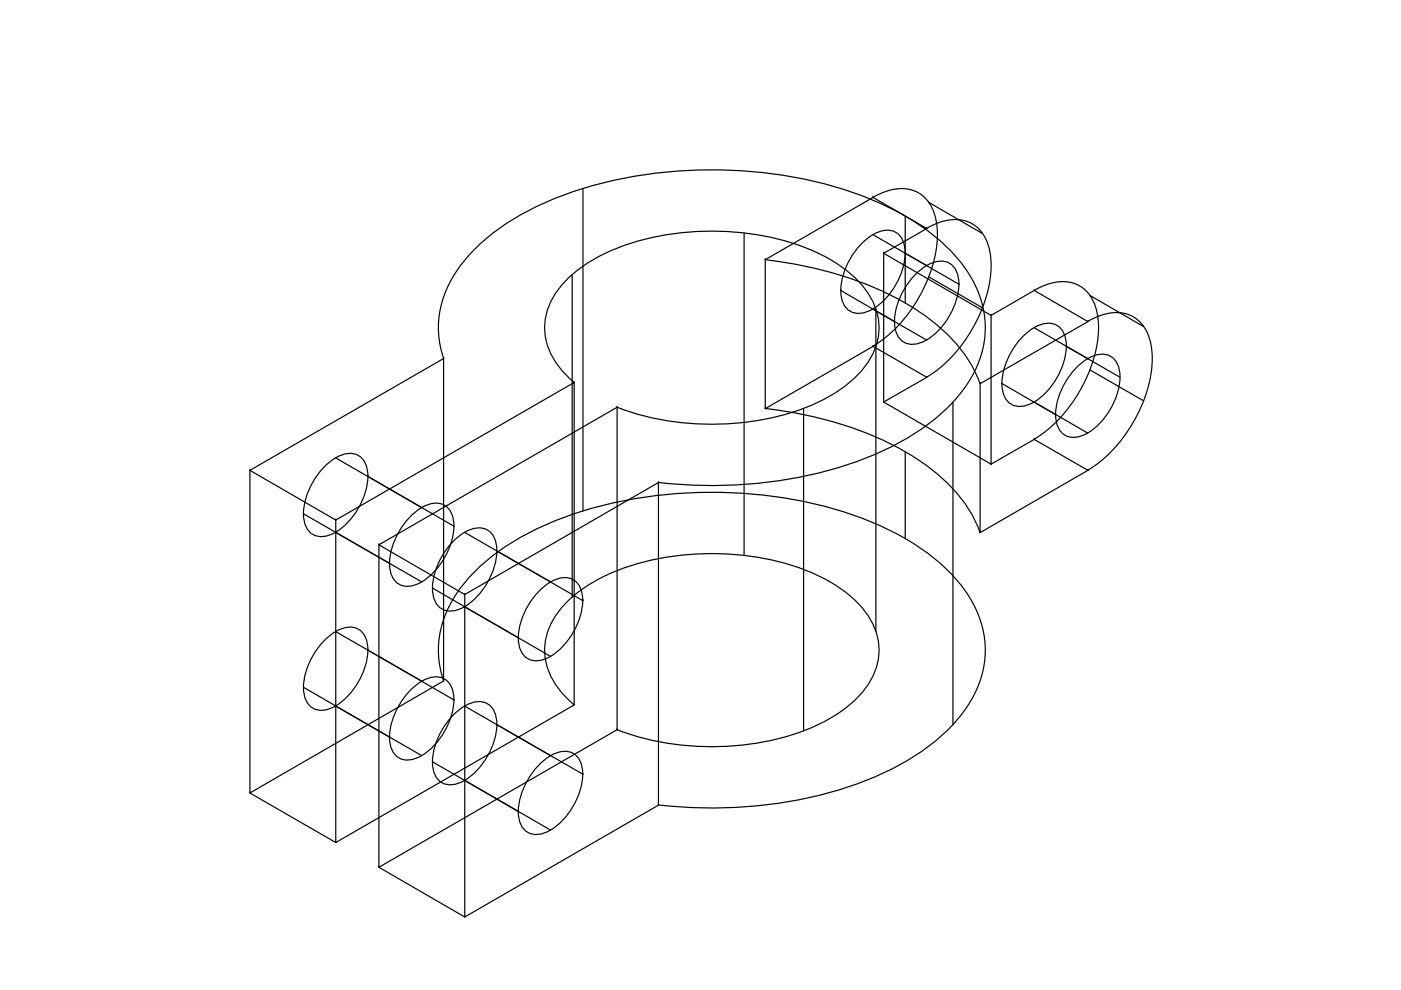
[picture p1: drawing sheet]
<svg xmlns="http://www.w3.org/2000/svg" width="297mm" height="210mm" viewBox="0 0 297 210" stroke-linecap="round" stroke-linejoin="round" font-family="sans-serif">
<!-- layer: 0 -->
<g fill="none" stroke="#000" stroke-width=".25">
<path d="M123.6 39.9v68.5M121.3 58.2v68.4M157.8 49.4v68.4M162.2 55.1a75.2 75.2 0 0 1 32.7 11 31.6 31.6 0 0 1 12.9 15.3M162.2 55.1h.1M162.2 55.1v31.5M182.4 51.9a8.1 8.1 0 0 1 6.4-3.1 3.9 3.9 0 0 1 3 3.7 14.5 14.5 0 0 1-7.7 13.5 3.8 3.8 0 0 1-5.8-3.3 14.6 14.6 0 0 1 4.1-10.8zM185.1 41.8a10.2 10.2 0 0 1 9.1-1.2 8.4 8.4 0 0 1 4.5 7.5 27.5 27.5 0 0 1-5.3 17.3 26.9 26.9 0 0 1-8.3 8M185.1 41.9h.1M185.1 41.9l11.4 6.6M185.1 41.9l-22.9 13.2M185.1 49.8l18.2 10.5"/>
<path d="M187.4 53.7v31.5l22.7 13.2M187.4 53.7h.1M191.9 45.8v18.4M193.8 58.5a8.1 8.1 0 0 1 6.4-3.1 3.9 3.9 0 0 1 3 3.7 14.5 14.5 0 0 1-7.7 13.5 3.8 3.8 0 0 1-5.8-3.3 14.6 14.6 0 0 1 4.1-10.8zM196.5 48.4a10.2 10.2 0 0 1 9.1-1.2 8.4 8.4 0 0 1 4.5 7.4 27.5 27.5 0 0 1-5.4 17.4 26.9 26.9 0 0 1-8.2 8M196.5 48.5l-9.1 5.2 22.7 13.2M196.5 48.5h.1M196.9 42.9l11.4 6.6M196.9 58.7l11.4 6.6M94.1 76l-41.1 23.7v68.4l41.1-23.7M94.1 76h.1M94.1 76v68.4"/>
<path d="M94.1 76a20.7 20.7 0 0 1 3.8-20 46.7 46.7 0 0 1 20.1-14.1 94.8 94.8 0 0 1 64.2-.6 49.6 49.6 0 0 1 21 13.7 21.5 21.5 0 0 1 5 19.6 27.9 27.9 0 0 1-9.4 13.8 64.7 64.7 0 0 1-28.7 12.7 98.6 98.6 0 0 1-30.5 1.2M178.3 61.6h.1M178.3 61.6l18.2 10.5M185.1 73.4h.1M185.1 73.4l-22.9 13.2M185.1 73.4l11.4 6.6M185.7 65.6v68.3M196.5 80h.1M196.5 80l-9.1 5.2M203.3 60.3h.1M210.1 66.9h.1M216.6 71.6a8.1 8.1 0 0 1 6.4-3 3.9 3.9 0 0 1 3 3.7 14.5 14.5 0 0 1-7.8 13.4 3.8 3.8 0 0 1-5.7-3.3 14.6 14.6 0 0 1 4.1-10.8z"/>
<path d="M219.3 61.6a10.2 10.2 0 0 1 9.1-1.2 8.4 8.4 0 0 1 4.4 7.4 27.5 27.5 0 0 1-5.3 17.3 26.9 26.9 0 0 1-8.2 8M219.3 61.6l-9.2 5.3v31.5M219.3 61.6h.1M219.3 61.6l11.4 6.6M219.3 69.5l18.2 10.5M226.1 73.4h.1M228 78.2a8.1 8.1 0 0 1 6.4-3.1 3.9 3.9 0 0 1 3 3.7 14.5 14.5 0 0 1-7.8 13.5 3.8 3.8 0 0 1-5.7-3.3 14.6 14.6 0 0 1 4.1-10.8zM230.6 68.1a10.2 10.2 0 0 1 9.2-1.2 8.4 8.4 0 0 1 4.4 7.4 27.5 27.5 0 0 1-5.3 17.4 26.9 26.9 0 0 1-8.3 8M230.7 68.2h.1M230.7 68.2l-22.9 13.2M231.1 62.6l11.4 6.6M231.1 78.4l11.4 6.6"/>
<path d="M53 99.7l18.2 10.6 50.5-29.2v68.4l-50.5 29.1M53 99.7h.1M68.5 99.2a8.1 8.1 0 0 1 6.4-3 3.9 3.9 0 0 1 3 3.7 14.5 14.5 0 0 1-7.8 13.4 3.8 3.8 0 0 1-5.7-3.3 14.6 14.6 0 0 1 4.1-10.8zM71.2 97.1l25.1 14.5M121.7 81.1a15 15 0 0 1-6.2-12.9 16.6 16.6 0 0 1 7.2-11.1 44.7 44.7 0 0 1 22.9-7.9 55.4 55.4 0 0 1 28.6 4.8 23 23 0 0 1 11 10.1 12.9 12.9 0 0 1-2.6 14.6 34.8 34.8 0 0 1-17.8 9.6 58.4 58.4 0 0 1-34-2M121.7 81.1h.1M130.8 86.3l-50.5 29.2v68.4l50.5-29.2M130.8 86.3h.1M130.8 86.3v68.4M162.2 86.6a75.2 75.2 0 0 1 32.7 11 31.6 31.6 0 0 1 12.9 15.3M162.2 86.6h.1M170.4 86.6v68.4"/>
<path d="M187.4 85.2h.1M191.9 95.8v18.4M202 85.2v68.5M207.8 81.4h.1M207.8 81.4v31.5M210.1 98.4h.1M212.4 81.3l18.3 10.5M219.3 93.2h.1M219.3 93.2l-9.2 5.2M219.3 93.2l11.4 6.5M223.8 87.9h.1M230.7 99.7h.1"/>
<path d="M230.7 99.7l-22.9 13.2M64.4 109l25 14.4M71.2 110.3v68.3l-18.2-10.5M71.2 110.3h.1M78 101h.1M80.3 115.5l18.2 10.6v68.3l-18.2-10.5M80.3 115.5h.1M82.6 119.5h.1M86.8 109.8a8.1 8.1 0 0 1 6.3-3.1 3.9 3.9 0 0 1 3.1 3.7 14.5 14.5 0 0 1-7.8 13.5 3.8 3.8 0 0 1-5.7-3.3 14.6 14.6 0 0 1 4.1-10.8zM95.9 115a8.1 8.1 0 0 1 6.3-3 3.9 3.9 0 0 1 3.1 3.7 14.5 14.5 0 0 1-7.8 13.4 3.8 3.8 0 0 1-5.7-3.3 14.6 14.6 0 0 1 4.1-10.8zM98.5 112.9l25.1 14.5M139.6 102.3h.1"/>
<path d="M207.8 112.9h.1M68.5 136a8.1 8.1 0 0 1 6.4-3 3.9 3.9 0 0 1 3 3.7 14.5 14.5 0 0 1-7.8 13.5 3.8 3.8 0 0 1-5.7-3.3 14.6 14.6 0 0 1 4.1-10.9zM71.2 133.9l25.1 14.5M78 137.9h.1M91.7 124.7h.1M91.7 124.7l18.2 10.5M98.5 126.1l41.1-23.8v68.4l-41.1 23.7M98.5 126.1h.1M98.5 128.7l18.2 10.5M114.1 125.6a8.1 8.1 0 0 1 6.3-3.1 3.9 3.9 0 0 1 3.1 3.7 14.5 14.5 0 0 1-7.8 13.5 3.8 3.8 0 0 1-5.7-3.3 14.6 14.6 0 0 1 4.1-10.8zM123.6 127.4h.1M64.4 145.7l25 14.5"/>
<path d="M82.6 156.3h.1M86.8 146.6a8.1 8.1 0 0 1 6.3-3.1 3.9 3.9 0 0 1 3.1 3.7 14.5 14.5 0 0 1-7.8 13.5 3.8 3.8 0 0 1-5.7-3.3 14.6 14.6 0 0 1 4.1-10.8zM94.1 144.4h.1M94.1 144.4a20.7 20.7 0 0 1 3.8-20 46.7 46.7 0 0 1 20.1-14.1 94.8 94.8 0 0 1 64.2-.7 49.6 49.6 0 0 1 21 13.7 21.5 21.5 0 0 1 5 19.7 27.9 27.9 0 0 1-9.4 13.7 64.7 64.7 0 0 1-28.7 12.7 98.6 98.6 0 0 1-30.5 1.3M95.9 151.8a8.1 8.1 0 0 1 6.3-3 3.9 3.9 0 0 1 3.1 3.7 14.5 14.5 0 0 1-7.8 13.5 3.8 3.8 0 0 1-5.7-3.3 14.6 14.6 0 0 1 4.1-10.9zM98.5 149.7l25.1 14.5M121.7 149.4a15 15 0 0 1-6.2-12.9 16.6 16.6 0 0 1 7.2-11 44.7 44.7 0 0 1 22.9-7.9 55.4 55.4 0 0 1 28.6 4.8 23 23 0 0 1 11 10.1 12.9 12.9 0 0 1-2.6 14.5 34.8 34.8 0 0 1-17.8 9.7 58.4 58.4 0 0 1-34-2M121.7 149.5h.1M130.8 154.7h.1M53 168.1h.1M71.2 178.6h.1M91.7 161.5h.1"/>
<path d="M91.7 161.5l25 14.5M114.1 162.4a8.1 8.1 0 0 1 6.3-3.1 3.9 3.9 0 0 1 3.1 3.7 14.5 14.5 0 0 1-7.8 13.5 3.8 3.8 0 0 1-5.7-3.3 14.6 14.6 0 0 1 4.1-10.8zM123.6 164.2h.1M139.6 170.7h.1M80.3 183.9h.1M98.5 194.4h.1"/>
</g>
</svg>
